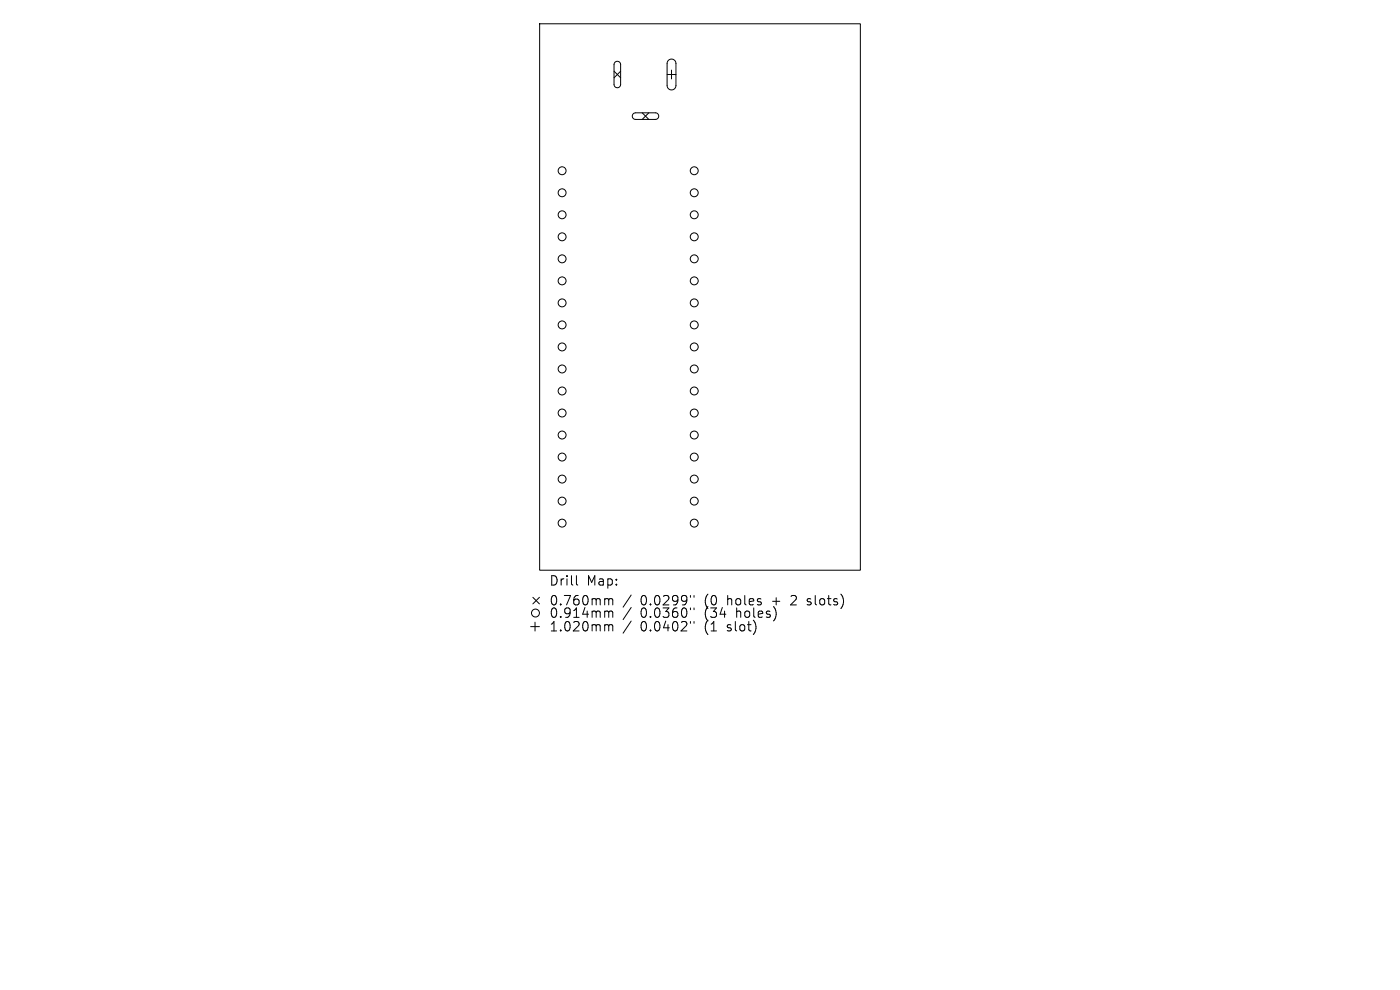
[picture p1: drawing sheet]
<svg xmlns="http://www.w3.org/2000/svg" width="297mm" height="210mm" viewBox="0 0 297 210" stroke-linecap="round" stroke-linejoin="round" font-family="sans-serif">
<defs><g id="words">
<g font-size="2.8">
<text x="116.4" y="124.5">Drill</text>
<text x="124.4" y="124.5">Map:</text>
<text x="116.4" y="128.7">0.760mm</text>
<text x="116.4" y="131.3">0.914mm</text>
<text x="135.9" y="128.7">0.0299&quot;</text>
<text x="135.9" y="131.3">0.0360&quot;</text>
<text x="149.6" y="128.7">(0</text>
<text x="149.6" y="131.3">(34</text>
<text x="154.6" y="128.7">holes</text>
<text x="156.5" y="131.3">holes)</text>
<text x="164.3" y="128.7">+</text>
<text x="168.5" y="128.7">2</text>
<text x="172.1" y="128.7">slots)</text>
<text x="116.4" y="134.2">1.020mm</text>
<text x="135.9" y="134.2">0.0402&quot;</text>
<text x="149.6" y="134.2">(1</text>
<text x="154.6" y="134.2">slot)</text>
</g>
</g></defs>
<g fill="none" stroke="#000" stroke-width=".21">
<path d="M114.5 5h68v116h-68zM130.3 15.1l1.4 1.4M130.5 13.2a.7 .7 0 0 1 .7-.1 .7 .7 0 0 1 .5 .6v4.2a.7 .7 0 0 1-.7 .7 .7 .7 0 0 1-.7-.7v-4.2zM131.7 15.1l-1.4 1.4M141.5 15.8h1.9M141.8 12.8a.94 .94 0 0 1 1-.2 .94 .94 0 0 1 .6 .9v4.6a.94 .94 0 0 1-.9 1 .94 .94 0 0 1-1-1v-4.7zM142.5 14.9v1.8M134.3 24.1l.5-.2h4.2a.7 .7 0 0 1 .7 .7 .7 .7 0 0 1-.7 .7h-4.2a.7 .7 0 0 1-.6-.4 .7 .7 0 0 1 .1-.8zM136.2 23.9l1.4 1.4M137.6 23.9l-1.4 1.4M112.6 132.9h1.8M113 126.7l1.4 1.4"/>
<path d="M113.5 132v1.9M114.4 126.7l-1.4 1.4M122.3 122.1v1.7l.3 .3M128.6 127l.4 .1 .1 .2M128.6 129.6l.4 .1 .1 .2M128.6 132.5l.4 .1 .1 .2M129.1 127.3l.3-.3 .5 .1 .1 1.2M129.1 127.3v1M129.1 129.9v1.1M129.1 132.8v1M129.1 129.9l.3-.3 .5 .1 .1 1.3M129.1 132.8l.3-.3 .5 .1 .1 1.2"/>
<path d="M133.9 126.2l-1.7 2.6M133.9 128.9l-1.7 2.5M133.9 131.7l-1.7 2.6M146.5 126.3v.4M146.5 129v.3M146.5 131.8v.4M147.2 126.3v.4M147.2 129v.3M147.2 131.8v.4M171.2 128.2l.2 .1M171.3 127.1v.5"/>
<circle cx="119.2" cy="36.2" r=".84"/>
<circle cx="147.3" cy="36.2" r=".84"/>
<circle cx="119.2" cy="40.9" r=".84"/>
<circle cx="119.2" cy="50.2" r=".84"/>
<circle cx="119.2" cy="45.6" r=".84"/>
<circle cx="119.2" cy="54.9" r=".84"/>
<circle cx="119.2" cy="59.6" r=".84"/>
<circle cx="147.3" cy="40.9" r=".84"/>
<circle cx="147.3" cy="50.2" r=".84"/>
<circle cx="147.3" cy="45.6" r=".84"/>
<circle cx="147.3" cy="54.9" r=".84"/>
<circle cx="147.3" cy="59.6" r=".84"/>
<circle cx="119.2" cy="68.9" r=".84"/>
<circle cx="119.2" cy="78.3" r=".84"/>
<circle cx="119.2" cy="64.3" r=".84"/>
<circle cx="119.2" cy="73.6" r=".84"/>
<circle cx="147.3" cy="68.9" r=".84"/>
<circle cx="147.3" cy="78.3" r=".84"/>
<circle cx="147.3" cy="64.3" r=".84"/>
<circle cx="147.3" cy="73.6" r=".84"/>
<circle cx="119.2" cy="97" r=".84"/>
<circle cx="119.2" cy="92.3" r=".84"/>
<circle cx="119.2" cy="87.6" r=".84"/>
<circle cx="119.2" cy="82.9" r=".84"/>
<circle cx="147.3" cy="97" r=".84"/>
<circle cx="147.3" cy="92.3" r=".84"/>
<circle cx="147.3" cy="87.6" r=".84"/>
<circle cx="147.3" cy="82.9" r=".84"/>
<circle cx="119.2" cy="111" r=".84"/>
<circle cx="119.2" cy="101.6" r=".84"/>
<circle cx="119.2" cy="106.3" r=".84"/>
<circle cx="147.3" cy="111" r=".84"/>
<circle cx="147.3" cy="101.6" r=".84"/>
<circle cx="147.3" cy="106.3" r=".84"/>
<circle cx="113.6" cy="130" r=".84"/>
</g>
<use href="#words"/>
</svg>
